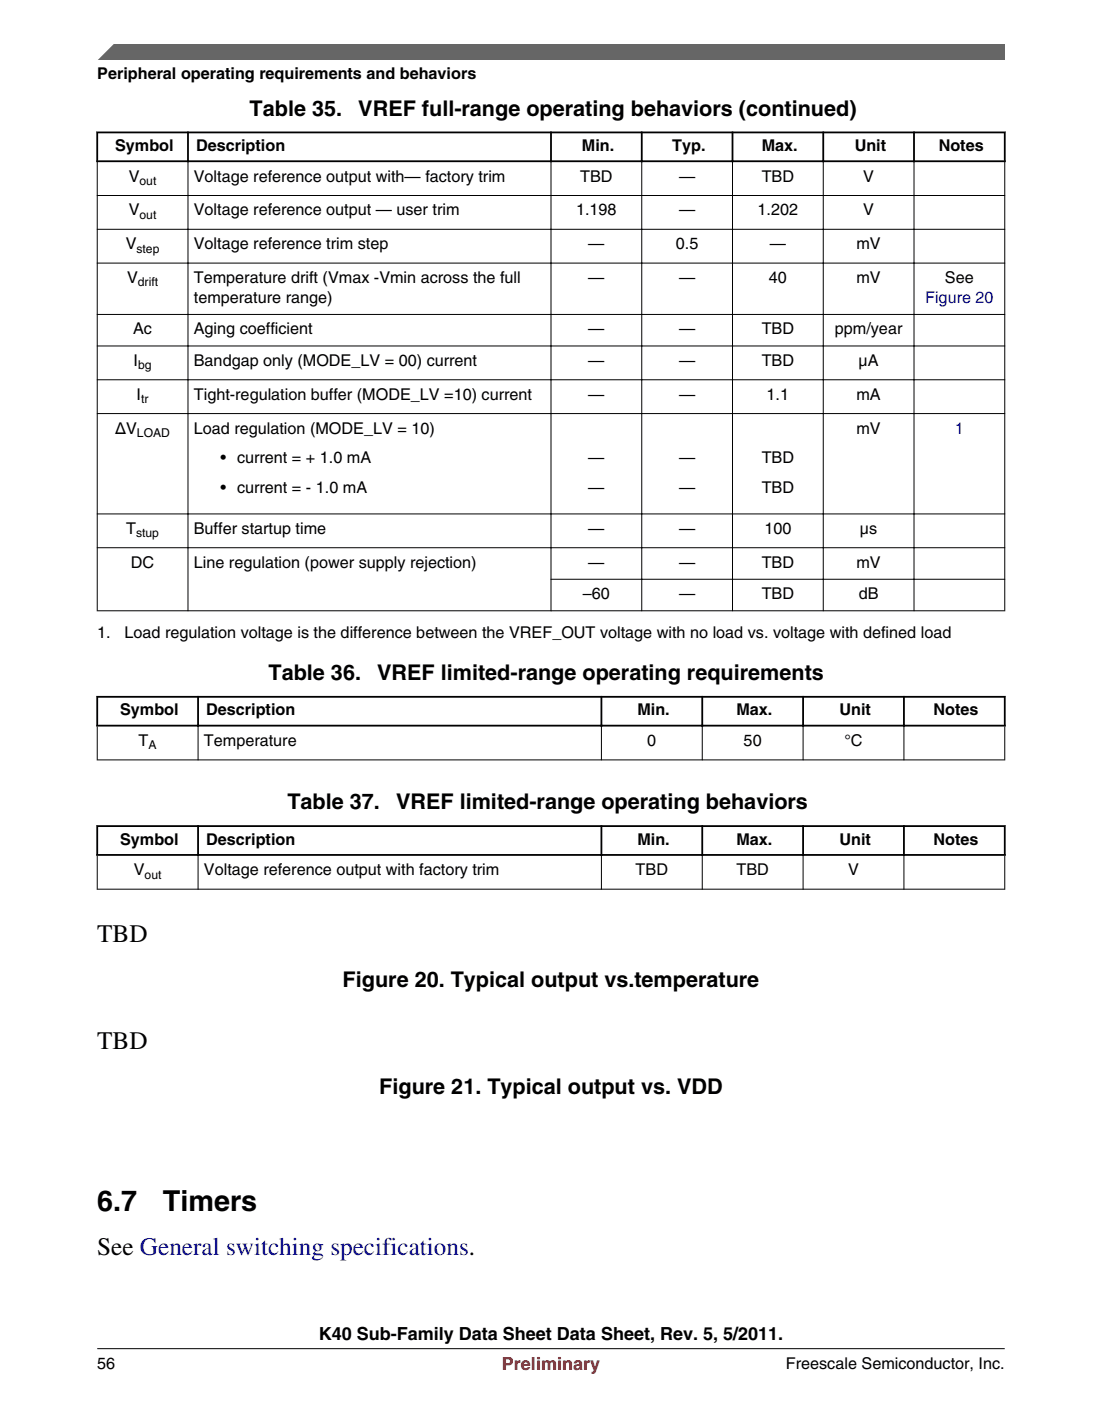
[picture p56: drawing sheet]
<svg xmlns="http://www.w3.org/2000/svg" width="216mm" height="274mm" viewBox="0 0 216 274" stroke-linecap="round" stroke-linejoin="round" font-family="sans-serif">
<defs><g id="words">
<g font-size="5.6">
<text x="19" y="237.1">6.7</text>
<text x="31.9" y="237.1">Timers</text>
</g>
<g font-size="4.9">
<text x="19" y="184.4">TBD</text>
<text x="19" y="205.5">TBD</text>
<text x="19.1" y="245.8">See General switching specifications.</text>
</g>
<g font-size="4.2">
<text x="48.9" y="22.6">Table 35.</text>
<text x="70.2" y="22.6">VREF full-range operating behaviors (continued)</text>
<text x="52.6" y="133.1">Table 36.</text>
<text x="73.9" y="133.1">VREF limited-range operating requirements</text>
<text x="56.3" y="158.4">Table 37.</text>
<text x="77.6" y="158.4">VREF limited-range operating behaviors</text>
<text x="67.1" y="193.2">Figure 20. Typical output vs.temperature</text>
<text x="74.3" y="214.3">Figure 21. Typical output vs. VDD</text>
</g>
<text font-size="3.5" x="62.5" y="262.3">K40 Sub-Family Data Sheet Data Sheet, Rev. 5, 5/2011.</text>
<text font-size="3.5" fill="#f00" x="98.3" y="268.2">Preliminary</text>
<g font-size="3.2">
<text x="19" y="15.5">Peripheral operating requirements and behaviors</text>
<text x="22.6" y="29.6">Symbol</text>
<text x="38.4" y="29.6">Description</text>
<text x="114" y="29.6">Min.</text>
<text x="131.7" y="29.6">Typ.</text>
<text x="149.2" y="29.6">Max.</text>
<text x="167.4" y="29.6">Unit</text>
<text x="183.9" y="29.6">Notes</text>
<text x="25.2" y="35.6">V</text>
<text x="38" y="35.6">Voltage reference output with— factory trim</text>
<text x="113.7" y="35.6">TBD</text>
<text x="133" y="35.6">—</text>
<text x="149.2" y="35.6">TBD</text>
<text x="169.1" y="35.6">V</text>
<text x="25.2" y="42.2">V</text>
<text x="38" y="42.2">Voltage reference output — user trim</text>
<text x="112.9" y="42.2">1.198</text>
<text x="133" y="42.2">—</text>
<text x="148.4" y="42.2">1.202</text>
<text x="169.1" y="42.2">V</text>
<text x="24.6" y="48.8">V</text>
<text x="38" y="48.8">Voltage reference trim step</text>
<text x="115.3" y="48.8">—</text>
<text x="132.4" y="48.8">0.5</text>
<text x="150.8" y="48.8">—</text>
<text x="167.8" y="48.8">mV</text>
<text x="24.9" y="55.4">V</text>
<text x="38" y="55.4">Temperature drift (Vmax -Vmin across the full</text>
<text x="38" y="59.3">temperature range)</text>
<text x="115.3" y="55.4">—</text>
<text x="133" y="55.4">—</text>
<text x="150.6" y="55.4">40</text>
<text x="167.8" y="55.4">mV</text>
<text x="185.1" y="55.4">See</text>
<text x="26.1" y="65.5">Ac</text>
<text x="38" y="65.5">Aging coefficient</text>
<text x="115.3" y="65.5">—</text>
<text x="133" y="65.5">—</text>
<text x="149.2" y="65.5">TBD</text>
<text x="163.6" y="65.5">ppm/year</text>
<text x="26.2" y="71.7">I</text>
<text x="38" y="71.7">Bandgap only (MODE_LV = 00) current</text>
<text x="115.3" y="71.7">—</text>
<text x="133" y="71.7">—</text>
<text x="149.2" y="71.7">TBD</text>
<text x="168.2" y="71.7">µA</text>
<text x="26.8" y="78.3">I</text>
<text x="38" y="78.3">Tight-regulation buffer (MODE_LV =10) current</text>
<text x="115.3" y="78.3">—</text>
<text x="133" y="78.3">—</text>
<text x="150.2" y="78.3">1.1</text>
<text x="167.8" y="78.3">mA</text>
<text x="22.6" y="84.9">ΔV</text>
<text x="38" y="84.9">Load regulation (MODE_LV = 10)</text>
<text x="167.8" y="84.9">mV</text>
<text x="43.2" y="90.7">• current = + 1.0 mA</text>
<text x="115.3" y="90.7">—</text>
<text x="133" y="90.7">—</text>
<text x="149.2" y="90.7">TBD</text>
<text x="43.2" y="96.5">• current = - 1.0 mA</text>
<text x="115.3" y="96.5">—</text>
<text x="133" y="96.5">—</text>
<text x="149.2" y="96.5">TBD</text>
<text x="24.7" y="104.5">T</text>
<text x="38" y="104.5">Buffer startup time</text>
<text x="115.3" y="104.5">—</text>
<text x="133" y="104.5">—</text>
<text x="149.8" y="104.5">100</text>
<text x="168.5" y="104.5">µs</text>
<text x="25.6" y="111.2">DC</text>
<text x="38" y="111.2">Line regulation (power supply rejection)</text>
<text x="115.3" y="111.2">—</text>
<text x="133" y="111.2">—</text>
<text x="149.2" y="111.2">TBD</text>
<text x="167.8" y="111.2">mV</text>
<text x="114.2" y="117.3">–60</text>
<text x="133" y="117.3">—</text>
<text x="149.2" y="117.3">TBD</text>
<text x="168.2" y="117.3">dB</text>
<text x="19" y="124.9">1.</text>
<text x="24.4" y="124.9">Load regulation voltage is the difference between the VREF_OUT voltage with no load vs. voltage with defined load</text>
<text x="23.5" y="140.1">Symbol</text>
<text x="40.4" y="140.1">Description</text>
<text x="124.9" y="140.1">Min.</text>
<text x="144.3" y="140.1">Max.</text>
<text x="164.5" y="140.1">Unit</text>
<text x="182.9" y="140.1">Notes</text>
<text x="27.2" y="146.1">T</text>
<text x="40" y="146.1">Temperature</text>
<text x="126.8" y="146.1">0</text>
<text x="145.7" y="146.1">50</text>
<text x="165.4" y="146.1">°C</text>
<text x="23.5" y="165.4">Symbol</text>
<text x="40.4" y="165.4">Description</text>
<text x="124.9" y="165.4">Min.</text>
<text x="144.3" y="165.4">Max.</text>
<text x="164.5" y="165.4">Unit</text>
<text x="182.9" y="165.4">Notes</text>
<text x="26.2" y="171.4">V</text>
<text x="40" y="171.4">Voltage reference output with factory trim</text>
<text x="124.5" y="171.4">TBD</text>
<text x="144.3" y="171.4">TBD</text>
<text x="166.2" y="171.4">V</text>
<text x="19.1" y="268">56</text>
<text x="154" y="268">Freescale Semiconductor, Inc.</text>
</g>
<g font-size="3.2" fill="#00f">
<text x="181.3" y="59.3">Figure 20</text>
<text x="187.1" y="84.9">1</text>
</g>
<g font-size="2.4">
<text x="27.3" y="36.2">out</text>
<text x="27.3" y="42.8">out</text>
<text x="26.7" y="49.4">step</text>
<text x="27" y="56.1">drift</text>
<text x="27.1" y="72.3">bg</text>
<text x="27.7" y="78.9">tr</text>
<text x="26.8" y="85.5">LOAD</text>
<text x="26.7" y="105.2">stup</text>
<text x="29.1" y="146.7">A</text>
<text x="28.3" y="172">out</text>
</g>
</g></defs>
<path d="M18.9 25.9h178.1M18.9 31.6h178.1M19 25.8v5.9M36.8 25.8v5.9M107.9 25.8v5.9M125.7 25.8v5.9M143.5 25.8v5.9M161.3 25.8v5.9M179.1 25.8v5.9M196.8 25.8v5.9" fill="none" stroke="#000" stroke-width=".35"/>
<g fill="none" stroke="#000" stroke-width=".2">
<path d="M19 38.3h177.9M19 31.7v88M36.8 31.4v88.3M107.9 31.4v88.3M125.7 31.4v88.3M143.5 31.4v88.3M161.3 31.4v88.3M179.1 31.4v88.3M196.8 31.7v88M19 44.9h177.9M19 51.5h177.9M19 61.6h177.9"/>
<path d="M19 67.7h177.9M19 74.4h177.9M19 81h177.9M19 100.6h177.9M19 107.2h177.9M19 119.6h177.9M107.9 113.4h89"/>
</g>
<g fill="#fff">
<path d="M19 129.6h177.8v21h-177.8z" fill-rule="evenodd"/>
<path d="M19.2 136.6h19.4v5.3h-19.4z" fill-rule="evenodd"/>
<path d="M39 136.6h78.7v5.3h-78.7z" fill-rule="evenodd"/>
<path d="M118 136.6h19.4v5.3h-19.4z" fill-rule="evenodd"/>
<path d="M137.8 136.6h19.4v5.3h-19.4z" fill-rule="evenodd"/>
<path d="M157.5 136.6h19.4v5.3h-19.4z" fill-rule="evenodd"/>
<path d="M177.3 136.6h19.4v5.3h-19.4z" fill-rule="evenodd"/>
<path d="M19.1 142.3h19.6v6.4h-19.6z" fill-rule="evenodd"/>
<path d="M38.9 142.3h78.8v6.4h-78.8z" fill-rule="evenodd"/>
<path d="M117.9 142.3h19.6v6.4h-19.6z" fill-rule="evenodd"/>
<path d="M137.7 142.3h19.6v6.4h-19.6z" fill-rule="evenodd"/>
<path d="M157.4 142.3h19.6v6.4h-19.6z" fill-rule="evenodd"/>
<path d="M177.2 142.3h19.6v6.4h-19.6z" fill-rule="evenodd"/>
</g>
<path d="M18.9 136.4h178.1M19 136.3v6M38.8 136.3v6M117.8 136.3v6M137.6 136.3v6M157.3 136.3v6M177.1 136.3v6M196.8 136.3v6M18.9 142.1h178.1" fill="none" stroke="#000" stroke-width=".35"/>
<path d="M19 148.8h177.9M19 142.2v6.7M38.8 141.9v7M117.8 141.9v7M137.6 141.9v7M157.3 141.9v7M177.1 141.9v7M196.8 142.2v6.7" fill="none" stroke="#000" stroke-width=".2"/>
<g fill="#fff">
<path d="M19 154.9h177.8v21.1h-177.8z" fill-rule="evenodd"/>
<path d="M19.2 161.9h19.4v5.3h-19.4z" fill-rule="evenodd"/>
<path d="M39 161.9h78.7v5.3h-78.7z" fill-rule="evenodd"/>
<path d="M118 161.9h19.4v5.3h-19.4z" fill-rule="evenodd"/>
<path d="M137.8 161.9h19.4v5.3h-19.4z" fill-rule="evenodd"/>
<path d="M157.5 161.9h19.4v5.3h-19.4z" fill-rule="evenodd"/>
<path d="M177.3 161.9h19.4v5.3h-19.4z" fill-rule="evenodd"/>
<path d="M19.1 167.6h19.6v6.4h-19.6z" fill-rule="evenodd"/>
<path d="M38.9 167.6h78.8v6.4h-78.8z" fill-rule="evenodd"/>
<path d="M117.9 167.6h19.6v6.4h-19.6z" fill-rule="evenodd"/>
<path d="M137.7 167.6h19.6v6.4h-19.6z" fill-rule="evenodd"/>
<path d="M157.4 167.6h19.6v6.4h-19.6z" fill-rule="evenodd"/>
<path d="M177.2 167.6h19.6v6.4h-19.6z" fill-rule="evenodd"/>
</g>
<path d="M18.9 167.4h178.1M18.9 161.8h178.1M19 161.6v6M38.8 161.6v6M117.8 161.6v6M137.6 161.6v6M157.3 161.6v6M177.1 161.6v6M196.8 161.6v6" fill="none" stroke="#000" stroke-width=".35"/>
<path d="M19 174.1h177.9M19 167.5v6.7M38.8 167.2v7M117.8 167.2v7M137.6 167.2v7M157.3 167.2v7M177.1 167.2v7M196.8 167.5v6.7" fill="none" stroke="#000" stroke-width=".2"/>
<path d="M19 11.7l5.7-3.1 172.2 .1v3z" fill="#666"/>
<path d="M22.5 8.6l-3.1 3.1" fill="none" stroke="#666" stroke-width=".28"/>
<path d="M19 264.1h177.8" fill="none" stroke="#000" stroke-width=".2"/>
<use href="#words"/>
</svg>
